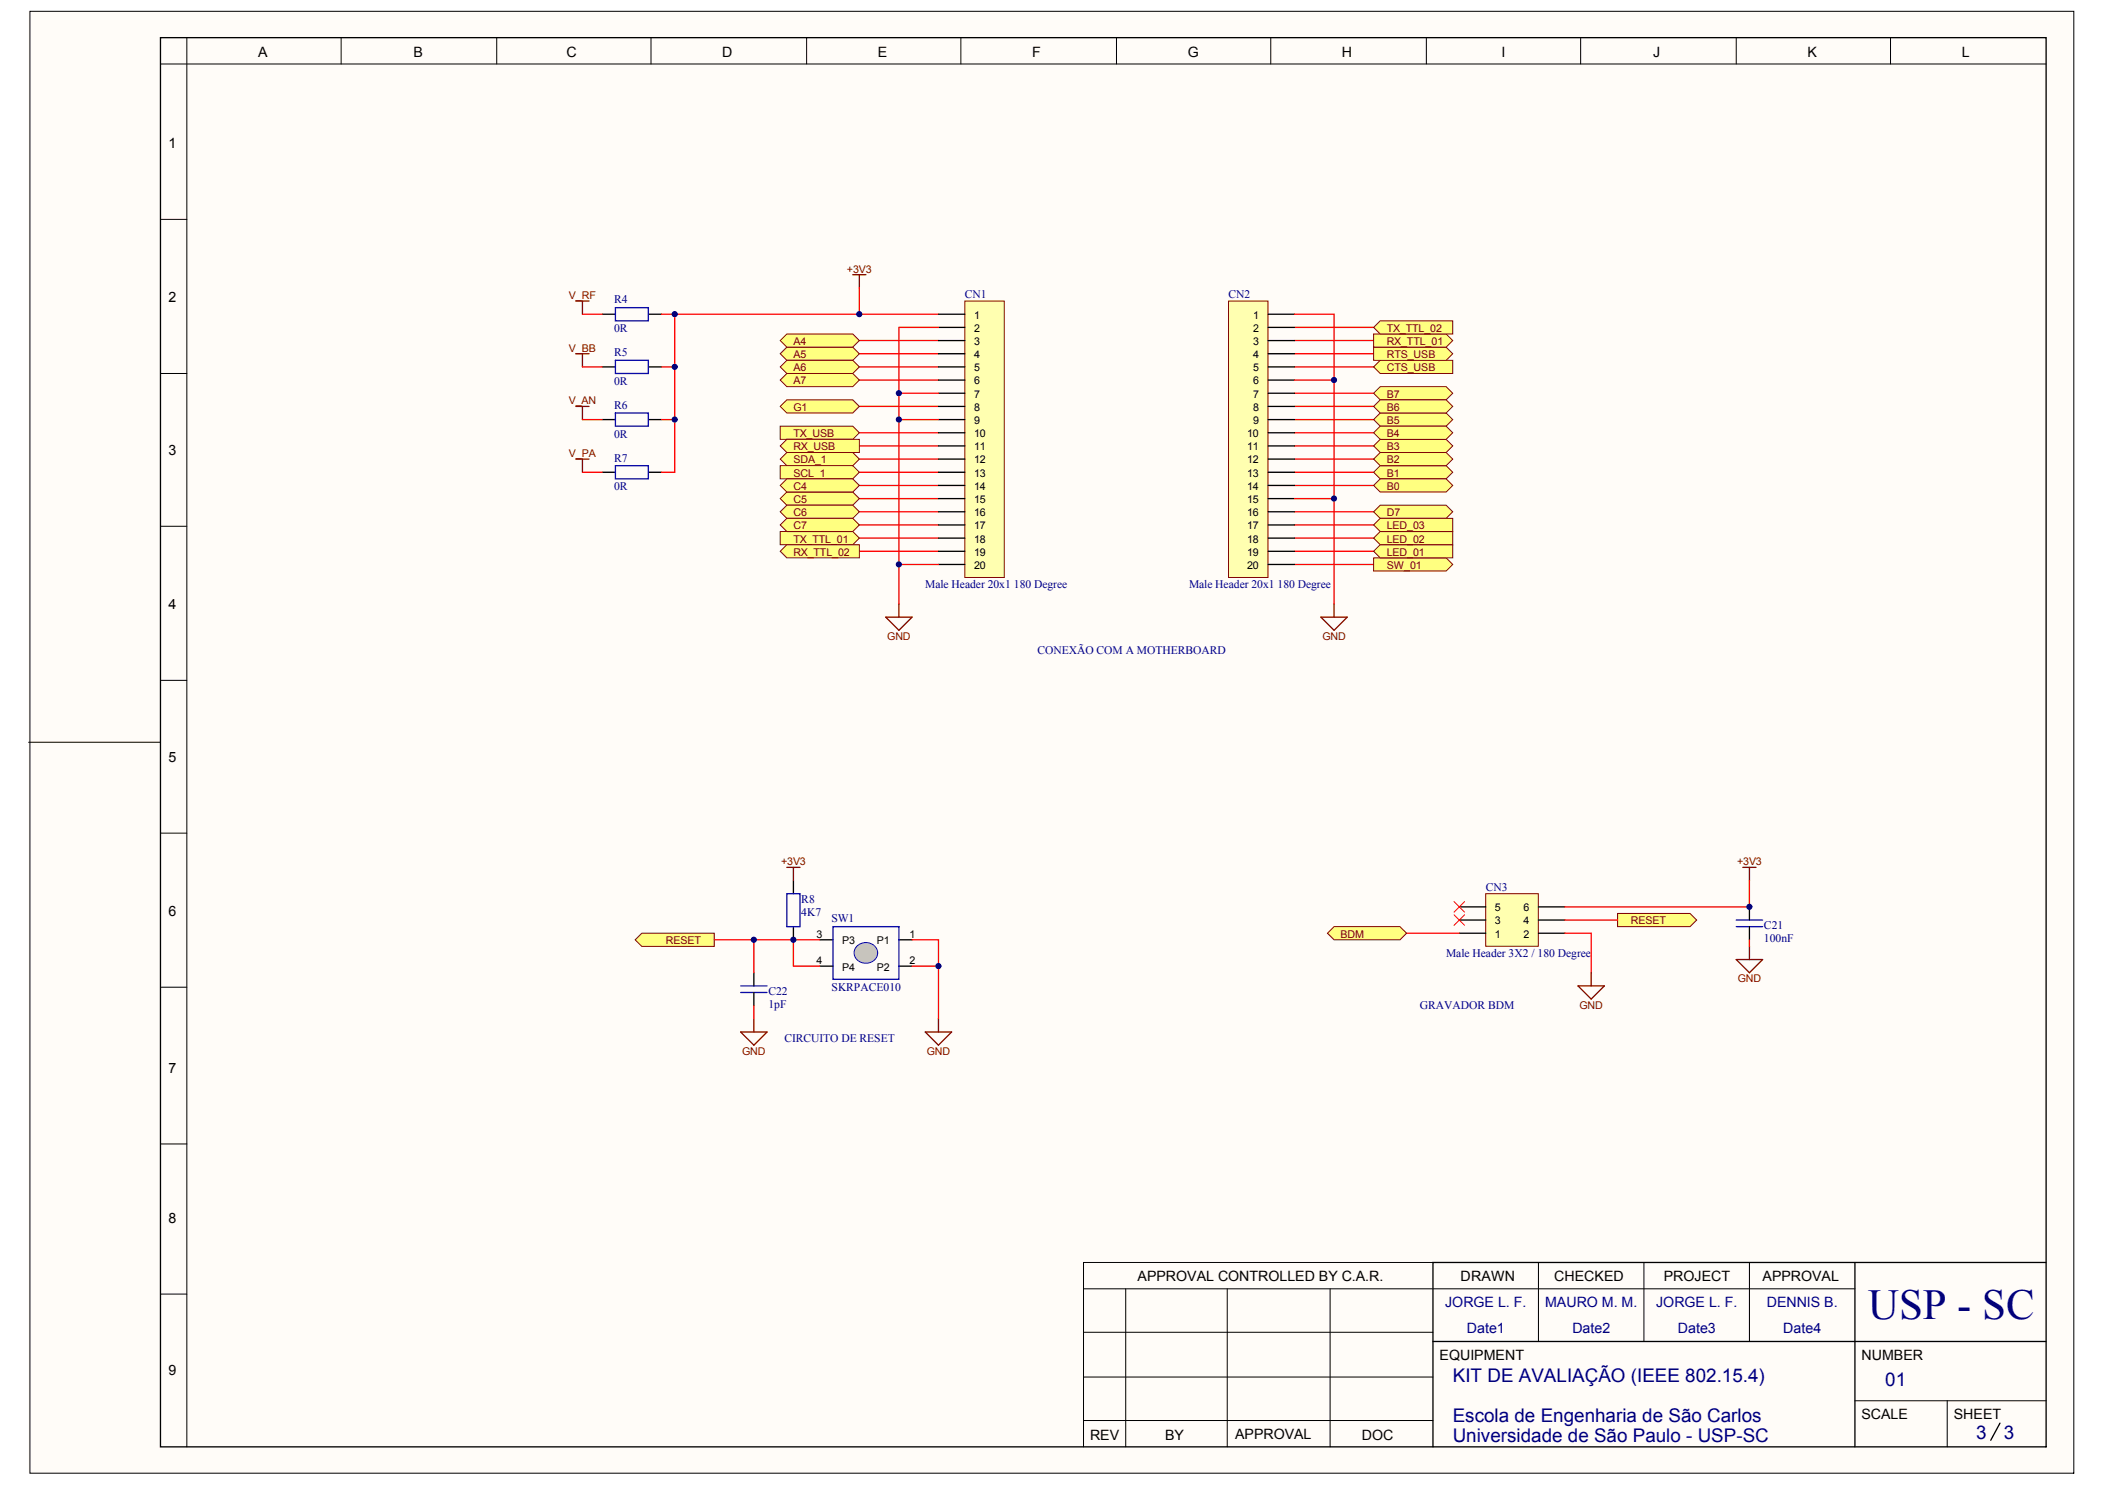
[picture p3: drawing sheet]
<svg xmlns="http://www.w3.org/2000/svg" width="297mm" height="210mm" viewBox="0 0 297 210" stroke-linecap="round" stroke-linejoin="round" font-family="sans-serif">
<defs><g id="words">
<text font-size="6" fill="#000080" x="263.6" y="186.1">USP - SC</text>
<g font-size="2.7" fill="#000080">
<text x="205" y="195">KIT DE AVALIAÇÃO (IEEE 802.15.4)</text>
<text x="266" y="195.5">01</text>
<text x="205" y="200.6">Escola de Engenharia de São Carlos</text>
<text x="205" y="203.3">Universidade de São Paulo - USP-SC</text>
<text x="278.9" y="203">3</text>
<text x="282.8" y="203">3</text>
</g>
<g font-size="2">
<text x="36.4" y="8.1">A</text>
<text x="58.4" y="8.1">B</text>
<text x="80" y="8.1">C</text>
<text x="101.9" y="8.1">D</text>
<text x="123.9" y="8.1">E</text>
<text x="145.6" y="8.1">F</text>
<text x="167.6" y="8.1">G</text>
<text x="189.4" y="8.1">H</text>
<text x="211.9" y="8.1">I</text>
<text x="233.3" y="8.1">J</text>
<text x="255.1" y="8.1">K</text>
<text x="276.8" y="8.1">L</text>
<text x="23.8" y="20.9">1</text>
<text x="23.8" y="42.6">2</text>
<text x="23.8" y="64.2">3</text>
<text x="23.8" y="85.9">4</text>
<text x="23.8" y="107.5">5</text>
<text x="23.8" y="129.2">6</text>
<text x="23.8" y="151.3">7</text>
<text x="23.8" y="172.5">8</text>
<text x="160.5" y="180.6">APPROVAL CONTROLLED BY C.A.R.</text>
<text x="206.1" y="180.6">DRAWN</text>
<text x="219.3" y="180.6">CHECKED</text>
<text x="234.8" y="180.6">PROJECT</text>
<text x="248.7" y="180.6">APPROVAL</text>
<text x="203.1" y="191.8">EQUIPMENT</text>
<text x="262.7" y="191.8">NUMBER</text>
<text x="23.8" y="194">9</text>
<text x="153.8" y="203.1">REV</text>
<text x="164.4" y="203.1">BY</text>
<text x="174.3" y="202.9">APPROVAL</text>
<text x="192.2" y="203.1">DOC</text>
<text x="262.7" y="200.2">SCALE</text>
<text x="275.7" y="200.2">SHEET</text>
</g>
<g font-size="2" fill="#000080">
<text x="203.9" y="184.4">JORGE L. F.</text>
<text x="218" y="184.4">MAURO M. M.</text>
<text x="233.7" y="184.4">JORGE L. F.</text>
<text x="249.3" y="184.4">DENNIS B.</text>
<text x="207" y="188.1">Date1</text>
<text x="221.9" y="188.1">Date2</text>
<text x="236.8" y="188.1">Date3</text>
<text x="251.6" y="188.1">Date4</text>
</g>
<g font-size="1.6" fill="#000080">
<text x="86.7" y="42.8">R4</text>
<text x="86.7" y="46.9">0R</text>
<text x="136.1" y="42.1">CN1</text>
<text x="173.4" y="42.1">CN2</text>
<text x="86.7" y="50.2">R5</text>
<text x="86.7" y="54.3">0R</text>
<text x="86.7" y="57.7">R6</text>
<text x="86.7" y="61.8">0R</text>
<text x="86.7" y="65.1">R7</text>
<text x="86.7" y="69.2">0R</text>
<text x="130.6" y="82.9">Male Header 20x1 180 Degree</text>
<text x="167.8" y="82.9">Male Header 20x1 180 Degree</text>
<text x="146.4" y="92.2">CONEXÃO COM A MOTHERBOARD</text>
<text x="209.6" y="125.7">CN3</text>
<text x="113.1" y="127.3">R8</text>
<text x="113.1" y="129.2">4K7</text>
<text x="117.4" y="130.1">SW1</text>
<text x="248.9" y="131.1">C21</text>
<text x="204.1" y="135">Male Header 3X2 / 180 Degree</text>
<text x="248.9" y="132.9">100nF</text>
<text x="108.4" y="140.3">C22</text>
<text x="108.4" y="142.2">1pF</text>
<text x="117.4" y="139.8">SKRPACE010</text>
<text x="200.3" y="142.4">GRAVADOR BDM</text>
<text x="110.7" y="147">CIRCUITO DE RESET</text>
</g>
<g font-size="1.5" fill="#800000">
<text x="119.5" y="38.4">+3V3</text>
<text x="80.3" y="42.2">V_RF</text>
<text x="195.7" y="46.8">TX_TTL_02</text>
<text x="80.3" y="49.6">V_BB</text>
<text x="112" y="50.5">A5</text>
<text x="112" y="52.4">A6</text>
<text x="112" y="48.7">A4</text>
<text x="195.7" y="52.4">CTS_USB</text>
<text x="195.7" y="50.5">RTS_USB</text>
<text x="195.7" y="48.7">RX_TTL_01</text>
<text x="80.3" y="57">V_AN</text>
<text x="112" y="54.2">A7</text>
<text x="112" y="57.9">G1</text>
<text x="195.7" y="56.1">B7</text>
<text x="195.7" y="59.8">B5</text>
<text x="195.7" y="57.9">B6</text>
<text x="80.3" y="64.5">V_PA</text>
<text x="112" y="61.7">TX_USB</text>
<text x="112" y="63.5">RX_USB</text>
<text x="112" y="65.4">SDA_1</text>
<text x="195.7" y="63.5">B3</text>
<text x="195.7" y="61.7">B4</text>
<text x="195.7" y="65.4">B2</text>
<text x="112" y="67.2">SCL_1</text>
<text x="112" y="71">C5</text>
<text x="112" y="69.1">C4</text>
<text x="195.7" y="67.2">B1</text>
<text x="195.7" y="69.1">B0</text>
<text x="112" y="76.5">TX_TTL_01</text>
<text x="112" y="72.8">C6</text>
<text x="112" y="74.7">C7</text>
<text x="195.7" y="72.8">D7</text>
<text x="195.7" y="76.5">LED_02</text>
<text x="195.7" y="74.7">LED_03</text>
<text x="112" y="78.4">RX_TTL_02</text>
<text x="195.7" y="80.2">SW_01</text>
<text x="195.7" y="78.4">LED_01</text>
<text x="125.2" y="90.3">GND</text>
<text x="186.6" y="90.3">GND</text>
<text x="110.2" y="122">+3V3</text>
<text x="245.1" y="122">+3V3</text>
<text x="230.1" y="130.4">RESET</text>
<text x="94" y="133.2">RESET</text>
<text x="189.2" y="132.3">BDM</text>
<text x="222.9" y="142.3">GND</text>
<text x="245.2" y="138.6">GND</text>
<text x="104.7" y="148.8">GND</text>
<text x="130.8" y="148.8">GND</text>
</g>
<g font-size="1.5">
<text x="137.5" y="44.9">1</text>
<text x="137.5" y="46.8">2</text>
<text x="176.8" y="44.9">1</text>
<text x="176.8" y="46.8">2</text>
<text x="137.5" y="48.7">3</text>
<text x="137.5" y="50.5">4</text>
<text x="137.5" y="52.4">5</text>
<text x="176.8" y="48.7">3</text>
<text x="176.8" y="50.5">4</text>
<text x="176.8" y="52.4">5</text>
<text x="137.5" y="54.2">6</text>
<text x="137.5" y="56.1">7</text>
<text x="137.5" y="57.9">8</text>
<text x="137.5" y="59.8">9</text>
<text x="176.8" y="54.2">6</text>
<text x="176.8" y="56.1">7</text>
<text x="176.8" y="57.9">8</text>
<text x="176.8" y="59.8">9</text>
<text x="137.5" y="61.7">10</text>
<text x="137.5" y="63.5">11</text>
<text x="137.5" y="65.4">12</text>
<text x="176" y="61.7">10</text>
<text x="176" y="63.5">11</text>
<text x="176" y="65.4">12</text>
<text x="137.5" y="67.2">13</text>
<text x="137.5" y="69.1">14</text>
<text x="137.5" y="71">15</text>
<text x="176" y="67.2">13</text>
<text x="176" y="69.1">14</text>
<text x="176" y="71">15</text>
<text x="137.5" y="72.8">16</text>
<text x="137.5" y="74.7">17</text>
<text x="137.5" y="76.5">18</text>
<text x="176" y="72.8">16</text>
<text x="176" y="74.7">17</text>
<text x="176" y="76.5">18</text>
<text x="137.5" y="78.4">19</text>
<text x="137.5" y="80.2">20</text>
<text x="176" y="78.4">19</text>
<text x="176" y="80.2">20</text>
<text x="211" y="128.5">5</text>
<text x="211" y="130.4">3</text>
<text x="215" y="128.5">6</text>
<text x="215" y="130.4">4</text>
<text x="115.2" y="132.3">3</text>
<text x="115.2" y="136">4</text>
<text x="118.8" y="133.2">P3</text>
<text x="118.8" y="136.9">P4</text>
<text x="123.7" y="133.2">P1</text>
<text x="123.7" y="136.9">P2</text>
<text x="128.3" y="132.3">1</text>
<text x="128.3" y="136">2</text>
<text x="211" y="132.3">1</text>
<text x="215" y="132.3">2</text>
</g>
</g></defs>
<path d="M4 1.6h288.4v206.2h-288.4z" fill="#fffcf8"/>
<path d="M22.6 5.3h266.1v198.8h-266.1zM261.7 178.1v26M288.7 178.1h-86.5v26M202.2 189.2h86.5M282.2 200.8l-1.3 2.4" fill="none" stroke="#000" stroke-width=".19"/>
<g fill="none" stroke="#000" stroke-width=".14">
<path d="M4.2 1.6h288.4v206.2h-288.4zM22.6 9h266.1M26.4 5.3v198.8M48.1 5.3v3.7M70.1 5.3v3.7M91.9 5.3v3.7M113.8 5.3v3.7M135.6 5.3v3.7M157.5 5.3v3.7M179.3 5.3v3.7M201.3 5.3v3.7M223 5.3v3.7"/>
<path d="M245 5.3v3.7M266.8 5.3v3.7M22.6 30.9h3.8M22.6 52.7h3.8M22.6 74.2h3.8M22.6 96h3.8M4 104.7h18.6M22.6 117.5h3.8M22.6 139.3h3.8M22.6 161.4h3.8M202.2 178.1h-49.3v26M217.1 178.1v11.1"/>
<path d="M232 178.1v11.1M246.9 178.1v11.1M22.6 182.5h3.8M152.9 181.8h108.8M152.9 194.3h49.3M152.9 187.9h49.3M158.9 181.8v22.3M173.2 181.8v22.3M187.7 181.8v22.3M261.7 197.6h27M274.8 197.6v6.5M152.9 200.4h49.3"/>
</g>
<path d="M209.6 126.1h7.5v7.4h-7.5z" fill="#ffffb0" stroke="#800000" stroke-width=".14"/>
<path d="M205.9 127.9h3.7M205.9 129.8h3.7M205.9 131.6h3.7M217.1 127.9h3.7M217.1 129.8h3.7M217.1 131.6h3.7" fill="none" stroke="#000" stroke-width=".19"/>
<path d="M228.3 128.9h10.2l.9 .9-.9 .9h-10.2z" fill-rule="evenodd" fill="#ffff80" stroke="#800000" stroke-width=".14"/>
<path d="M198.5 131.6h7.4M220.8 131.6h3.7v5.6" fill="none" stroke="#f00" stroke-width=".19"/>
<path d="M222.7 139.1h3.7l-1.9 1.8zM224.5 137.2v1.9" fill="none" stroke="#800000" stroke-width=".19"/>
<path d="M187.3 131.6l1-.9h9.3l.9 .9-.9 1h-9.3z" fill-rule="evenodd" fill="#ffff80" stroke="#800000" stroke-width=".14"/>
<path d="M205.2 127.2l1.5 1.5M205.2 129l1.5 1.5M206.7 127.2l-1.5 1.5M206.7 129l-1.5 1.5" fill="none" stroke="#f00" stroke-width=".14"/>
<path d="M245 135.4h3.7l-1.8 1.8zM245.9 122.4h1.9M246.9 122.4v1.8M246.9 133.5v1.9" fill="none" stroke="#800000" stroke-width=".19"/>
<path d="M245 130.7h3.7M245 129.8h3.7" fill="none" stroke="#00f" stroke-width=".19"/>
<path d="M246.9 127.9v1.9M246.9 130.7v1.9" fill="none" stroke="#000" stroke-width=".19"/>
<g fill="none" stroke="#f00" stroke-width=".19">
<path d="M121.3 57.3h11.1M121.3 51.8h11.1M121.3 49.9h11.1M121.3 48h11.1M121.3 53.6h11.1M182.7 59.2h11.1M182.7 57.3h11.1M182.7 55.5h11.1M182.7 51.8h11.1M182.7 49.9h11.1M182.7 48h11.1M182.7 46.2h11.1"/>
<path d="M121.3 77.8h11.1M121.3 75.9h11.1M121.3 74.1h11.1M121.3 72.2h11.1M121.3 68.5h11.1M121.3 66.6h11.1M121.3 64.8h11.1M121.3 62.9h11.1M121.3 61h11.1M121.3 70.3h11.1M182.7 79.6h11.1M182.7 77.8h11.1"/>
<path d="M182.7 75.9h11.1M182.7 74.1h11.1M182.7 72.2h11.1M182.7 68.5h11.1M182.7 66.6h11.1M182.7 64.8h11.1M182.7 62.9h11.1M182.7 61h11.1M220.8 129.8h7.5M246.9 132.6v.9"/>
</g>
<g fill="#ffff80" stroke="#800000" stroke-width=".14">
<path d="M193.8 51.8l1-1h10.2v1.9h-10.2z" fill-rule="evenodd"/>
<path d="M193.8 49h10.3l.9 .9-.9 .9h-10.3z" fill-rule="evenodd"/>
<path d="M110.1 60.1h10.2l1 .9-1 1h-10.2z" fill-rule="evenodd"/>
<path d="M110.1 62.9l.9-.9h10.3v1.8h-10.3z" fill-rule="evenodd"/>
<path d="M193.8 47.1h10.3l.9 .9-.9 1h-10.3z" fill-rule="evenodd"/>
<path d="M193.8 46.2l1-.9h10.2v1.8h-10.2z" fill-rule="evenodd"/>
<path d="M110.1 75h10.2l1 .9-1 .9h-10.2z" fill-rule="evenodd"/>
<path d="M110.1 77.8l.9-1h10.3v1.9h-10.3z" fill-rule="evenodd"/>
<path d="M110.1 64.8l.9-1h9.3l1 1-1 .9h-9.3z" fill-rule="evenodd"/>
<path d="M110.1 65.7h10.2l1 .9-1 .9h-10.2z" fill-rule="evenodd"/>
<path d="M193.8 72.2l1-.9h9.3l.9 .9-.9 .9h-9.3z" fill-rule="evenodd"/>
<path d="M193.8 78.7h10.3l.9 .9-.9 1h-10.3z" fill-rule="evenodd"/>
<path d="M193.8 77.8l1-1h10.2v1.9h-10.2z" fill-rule="evenodd"/>
<path d="M193.8 75.9l1-.9h10.2v1.8h-10.2z" fill-rule="evenodd"/>
<path d="M193.8 74.1l1-1h10.2v1.9h-10.2z" fill-rule="evenodd"/>
</g>
<path d="M104.5 139.1h3.7M104.5 140h3.7" fill="none" stroke="#00f" stroke-width=".19"/>
<path d="M106.4 137.2v1.9M106.4 140v1.9" fill="none" stroke="#000" stroke-width=".19"/>
<path d="M89.6 132.6l1-1h10.2v1.9h-10.2z" fill-rule="evenodd" fill="#ffff80" stroke="#800000" stroke-width=".14"/>
<path d="M130.6 145.6h3.7l-1.9 1.8zM132.4 143.7v1.9" fill="none" stroke="#800000" stroke-width=".19"/>
<path d="M115.7 132.6h1.8M115.7 136.3h1.8M126.8 132.6h1.9M126.8 136.3h1.9" fill="none" stroke="#000" stroke-width=".19"/>
<path d="M117.5 130.7h9.3v7.4h-9.3z" fill="none" stroke="#00f" stroke-width=".19"/>
<path d="M120.8 133.6a1.71 1.71 0 0 1 1.8-.6 1.71 1.71 0 0 1 1.2 1.4 1.68 1.68 0 0 1-1.6 1.5 1.68 1.68 0 0 1-1.7-1.5l.1-.4z" fill="#c0c0c0" stroke="#00f" stroke-width=".14"/>
<g fill="none" stroke="#f00" stroke-width=".19">
<path d="M82.2 44.3h2.8M82.2 51.8h2.8M82.2 59.2h2.8M93.4 44.3h1.8v22.3h-1.8M93.4 51.8h1.8M93.4 59.2h1.8M95.2 44.3h37.2M82.2 66.6h2.8M100.8 132.6h14.9M106.4 132.6v4.6M112 132.6v3.7h3.7M128.7 132.6h3.7v11.1"/>
<path d="M128.7 136.3h3.7M106.4 141.9v1.8"/>
</g>
<path d="M85 44.3h1.8M85 51.8h1.8M85 59.2h1.8M91.5 44.3h1.9M91.5 51.8h1.9M91.5 59.2h1.9M85 66.6h1.8M91.5 66.6h1.9M112 124.2v1.9M112 130.7v1.9" fill="none" stroke="#000" stroke-width=".19"/>
<path d="M86.8 43.4h4.7v1.9h-4.7zM86.8 50.8h4.7v1.9h-4.7zM86.8 58.3h4.7v1.8h-4.7zM86.8 65.7h4.7v1.8h-4.7zM111 126.1h1.9v4.6h-1.9z" fill="none" stroke="#00f" stroke-width=".19"/>
<g fill="none" stroke="#800000" stroke-width=".19">
<path d="M120.3 38.8h1.9M121.3 38.8v1.8M81.3 42.5h1.8M81.3 49.9h1.8M81.3 57.3h1.8M82.2 42.5v1.8M82.2 49.9v1.9M82.2 57.3v1.9M81.3 64.8h1.8M82.2 64.8v1.8M111 122.4h1.9M112 122.4v1.8"/>
<path d="M104.5 145.6h3.7l-1.8 1.8zM106.4 143.7v1.9"/>
</g>
<path d="M136.1 42.5h5.6v39h-5.6z" fill="#ffffb0" stroke="#800000" stroke-width=".14"/>
<g fill="none" stroke="#000" stroke-width=".19">
<path d="M132.4 44.3h3.7M132.4 46.2h3.7M132.4 48h3.7M132.4 49.9h3.7M132.4 51.8h3.7M132.4 53.6h3.7M132.4 55.5h3.7M132.4 57.3h3.7M132.4 59.2h3.7M132.4 61h3.7M132.4 62.9h3.7M132.4 64.8h3.7"/>
<path d="M132.4 66.6h3.7M132.4 68.5h3.7M132.4 70.3h3.7M132.4 72.2h3.7M132.4 74.1h3.7M132.4 75.9h3.7M132.4 77.8h3.7M132.4 79.6h3.7"/>
</g>
<path d="M173.4 42.5h5.5v39h-5.5z" fill="#ffffb0" stroke="#800000" stroke-width=".14"/>
<g fill="none" stroke="#000" stroke-width=".19">
<path d="M178.9 44.3h3.8M178.9 46.2h3.8M178.9 48h3.8M178.9 49.9h3.8M178.9 51.8h3.8M178.9 53.6h3.8M178.9 55.5h3.8M178.9 57.3h3.8M178.9 59.2h3.8M178.9 61h3.8M178.9 62.9h3.8M178.9 64.8h3.8"/>
<path d="M178.9 66.6h3.8M178.9 68.5h3.8M178.9 70.3h3.8M178.9 72.2h3.8M178.9 74.1h3.8M178.9 75.9h3.8M178.9 77.8h3.8M178.9 79.6h3.8"/>
</g>
<path d="M126.8 59.2h5.6M132.4 46.2h-5.6v39M182.7 44.3h5.6v40.9M182.7 53.6h5.6M126.8 79.6h5.6M182.7 70.3h5.6" fill="none" stroke="#f00" stroke-width=".19"/>
<path d="M125 87.1h3.7l-1.9 1.8zM126.8 85.2v1.9M186.4 87.1h3.7l-1.8 1.8zM188.3 85.2v1.9" fill="none" stroke="#800000" stroke-width=".19"/>
<g fill="#ffff80" stroke="#800000" stroke-width=".14">
<path d="M110.1 53.6l.9-.9h9.3l1 .9-1 .9h-9.3z" fill-rule="evenodd"/>
<path d="M110.1 49.9l.9-.9h9.3l1 .9-1 .9h-9.3z" fill-rule="evenodd"/>
<path d="M110.1 51.8l.9-1h9.3l1 1-1 .9h-9.3z" fill-rule="evenodd"/>
<path d="M110.1 48l.9-.9h9.3l1 .9-1 1h-9.3z" fill-rule="evenodd"/>
</g>
<path d="M126.8 55.5h5.6" fill="none" stroke="#f00" stroke-width=".19"/>
<g fill="#ffff80" stroke="#800000" stroke-width=".14">
<path d="M110.1 57.3l.9-.9h9.3l1 .9-1 1h-9.3z" fill-rule="evenodd"/>
<path d="M110.1 70.3l.9-.9h9.3l1 .9-1 1h-9.3z" fill-rule="evenodd"/>
<path d="M110.1 68.5l.9-1h9.3l1 1-1 .9h-9.3z" fill-rule="evenodd"/>
<path d="M110.1 72.2l.9-.9h9.3l1 .9-1 .9h-9.3z" fill-rule="evenodd"/>
<path d="M110.1 74.1l.9-1h9.3l1 1-1 .9h-9.3z" fill-rule="evenodd"/>
<path d="M193.8 55.5l1-1h9.3l.9 1-.9 .9h-9.3z" fill-rule="evenodd"/>
<path d="M193.8 59.2l1-.9h9.3l.9 .9-.9 .9h-9.3z" fill-rule="evenodd"/>
<path d="M193.8 62.9l1-.9h9.3l.9 .9-.9 .9h-9.3z" fill-rule="evenodd"/>
<path d="M193.8 66.6l1-.9h9.3l.9 .9-.9 .9h-9.3z" fill-rule="evenodd"/>
<path d="M193.8 57.3l1-.9h9.3l.9 .9-.9 1h-9.3z" fill-rule="evenodd"/>
<path d="M193.8 61l1-.9h9.3l.9 .9-.9 1h-9.3z" fill-rule="evenodd"/>
<path d="M193.8 64.8l1-1h9.3l.9 1-.9 .9h-9.3z" fill-rule="evenodd"/>
<path d="M193.8 68.5l1-1h9.3l.9 1-.9 .9h-9.3z" fill-rule="evenodd"/>
</g>
<path d="M121.3 40.6v3.7M246.9 124.2v3.7h-26.1" fill="none" stroke="#f00" stroke-width=".19"/>
<g fill="#000080" stroke="#000080" stroke-width=".14">
<circle cx="95.2" cy="59.2" r=".36"/>
<circle cx="95.2" cy="51.7" r=".36"/>
<circle cx="95.2" cy="44.3" r=".36"/>
<circle cx="106.4" cy="132.6" r=".36"/>
<circle cx="112" cy="132.6" r=".36"/>
<circle cx="121.3" cy="44.3" r=".36"/>
<circle cx="126.8" cy="79.6" r=".36"/>
<circle cx="126.8" cy="59.2" r=".36"/>
<circle cx="126.8" cy="55.5" r=".36"/>
<circle cx="132.4" cy="136.3" r=".36"/>
<circle cx="188.2" cy="70.3" r=".36"/>
<circle cx="188.2" cy="53.6" r=".36"/>
<circle cx="246.9" cy="127.9" r=".36"/>
</g>
<use href="#words"/>
</svg>
